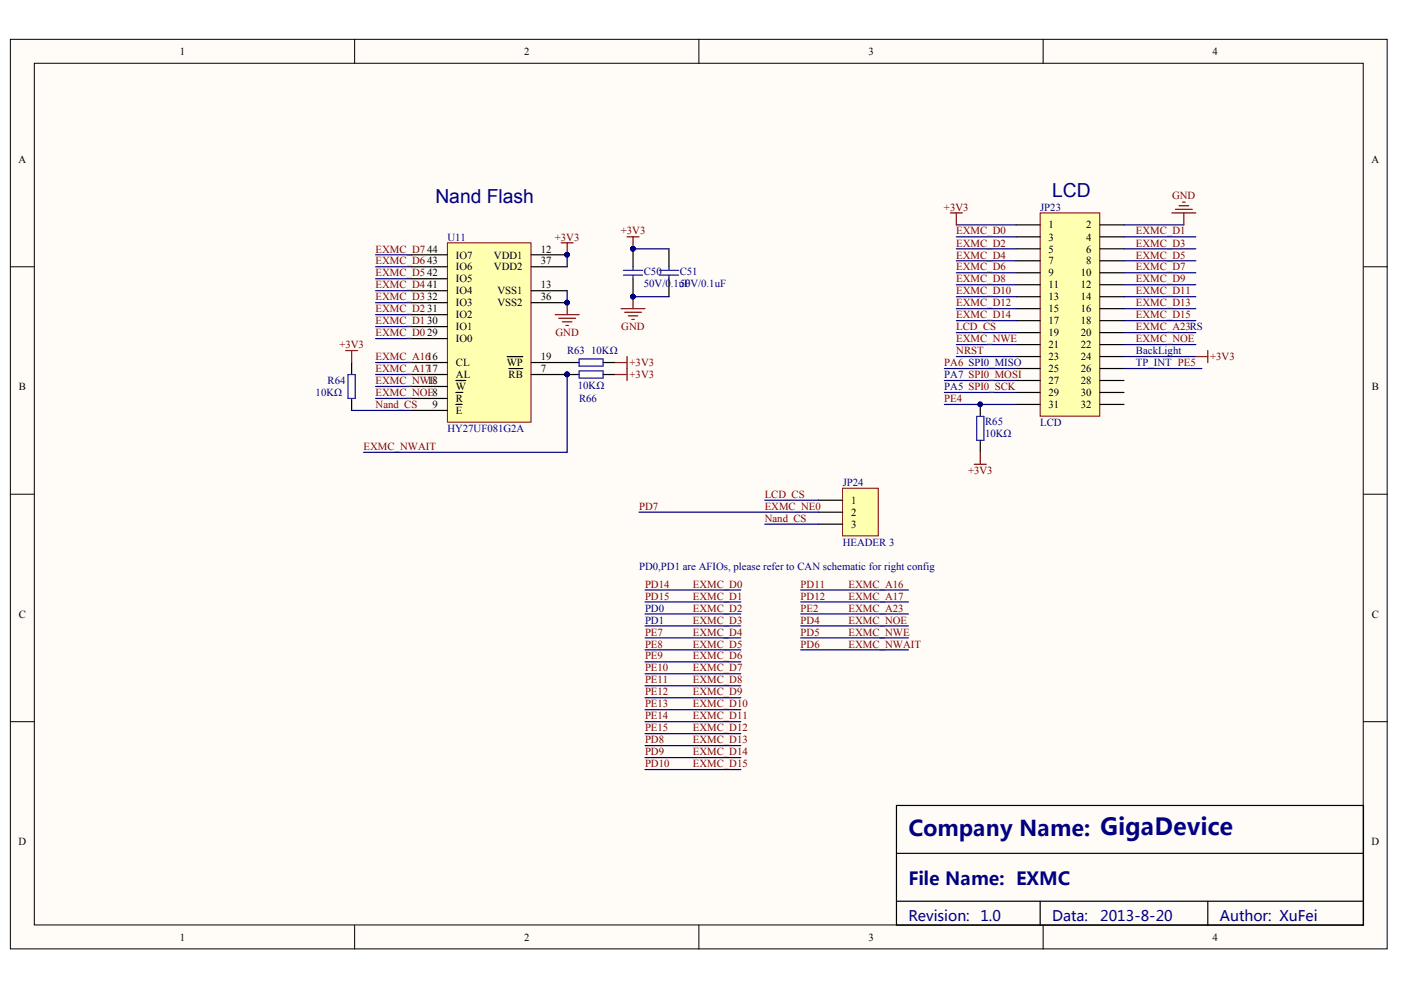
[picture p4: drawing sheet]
<svg xmlns="http://www.w3.org/2000/svg" width="297mm" height="210mm" viewBox="0 0 297 210" stroke-linecap="round" stroke-linejoin="round" font-family="sans-serif">
<defs><g id="words">
<text font-size="4.6" fill="#000080" x="192.6" y="177.2">Company Name: GigaDevice</text>
<g font-size="4.1" fill="#000080">
<text x="223.1" y="41.7">LCD</text>
<text x="92.3" y="43">Nand Flash</text>
</g>
<text font-size="3.8" fill="#000080" x="192.6" y="187.6">File Name: EXMC</text>
<g font-size="3.1" fill="#000080">
<text x="192.6" y="195.4">Revision:</text>
<text x="207.9" y="195.4">1.0</text>
<text x="223.1" y="195.4">Data:</text>
<text x="233.2" y="195.4">2013-8-20</text>
<text x="258.6" y="195.4">Author: XuFei</text>
</g>
<g font-size="2.3">
<text x="38.1" y="11.6">1</text>
<text x="111.1" y="11.6">2</text>
<text x="184.1" y="11.6">3</text>
<text x="257.1" y="11.6">4</text>
<text x="3.9" y="34.5">A</text>
<text x="290.8" y="34.5">A</text>
<text x="114.7" y="53.5">12</text>
<text x="222.3" y="48.4">1</text>
<text x="222.3" y="51">3</text>
<text x="222.3" y="53.5">5</text>
<text x="230.3" y="48.4">2</text>
<text x="230.3" y="51">4</text>
<text x="230.3" y="53.5">6</text>
<text x="96.7" y="54.8">IO7</text>
<text x="96.7" y="57.3">IO6</text>
<text x="96.7" y="59.9">IO5</text>
<text x="104.7" y="57.3">VDD2</text>
<text x="104.7" y="54.8">VDD1</text>
<text x="114.7" y="56.1">37</text>
<text x="222.3" y="56.1">7</text>
<text x="222.3" y="58.6">9</text>
<text x="229.1" y="58.6">10</text>
<text x="230.3" y="56.1">8</text>
<text x="96.7" y="62.4">IO4</text>
<text x="96.7" y="64.9">IO3</text>
<text x="105.5" y="64.9">VSS2</text>
<text x="105.5" y="62.4">VSS1</text>
<text x="114.7" y="63.7">36</text>
<text x="114.7" y="61.1">13</text>
<text x="222.3" y="61.1">11</text>
<text x="222.3" y="63.7">13</text>
<text x="229.1" y="61.1">12</text>
<text x="229.1" y="63.7">14</text>
<text x="96.7" y="67.5">IO2</text>
<text x="96.7" y="70">IO1</text>
<text x="222.3" y="66.2">15</text>
<text x="222.3" y="68.7">17</text>
<text x="222.3" y="71.3">19</text>
<text x="229.1" y="66.2">16</text>
<text x="229.1" y="68.7">18</text>
<text x="229.1" y="71.3">20</text>
<text x="96.7" y="77.7">CL</text>
<text x="96.7" y="72.5">IO0</text>
<text x="107.4" y="77.7">WP</text>
<text x="114.7" y="76.4">19</text>
<text x="222.3" y="73.8">21</text>
<text x="222.3" y="76.4">23</text>
<text x="229.1" y="73.8">22</text>
<text x="229.1" y="76.4">24</text>
<text x="4" y="82.7">B</text>
<text x="90.5" y="81.5">18</text>
<text x="96.7" y="80.2">AL</text>
<text x="96.7" y="82.7">W</text>
<text x="107.8" y="80.2">RB</text>
<text x="114.7" y="78.9">7</text>
<text x="222.3" y="78.9">25</text>
<text x="222.3" y="81.5">27</text>
<text x="222.3" y="84">29</text>
<text x="229.1" y="78.9">26</text>
<text x="229.1" y="81.5">28</text>
<text x="229.1" y="84">30</text>
<text x="290.9" y="82.7">B</text>
<text x="91.7" y="86.5">9</text>
<text x="96.7" y="85.3">R</text>
<text x="96.7" y="87.8">E</text>
<text x="222.3" y="86.5">31</text>
<text x="229.1" y="86.5">32</text>
<text x="180.4" y="106.8">1</text>
<text x="180.4" y="109.4">2</text>
<text x="180.4" y="111.9">3</text>
<text x="4" y="131">C</text>
<text x="290.9" y="131">C</text>
<text x="3.9" y="179.1">D</text>
<text x="290.8" y="179.1">D</text>
<text x="38.1" y="199.5">1</text>
<text x="111.1" y="199.5">2</text>
<text x="184.1" y="199.5">3</text>
<text x="257.1" y="199.5">4</text>
</g>
<g font-size="2.3" fill="#800000">
<text x="200.1" y="44.6">+3V3</text>
<text x="248.5" y="42.1">GND</text>
<text x="79.6" y="53.5">EXMC_D744</text>
<text x="117.6" y="51">+3V3</text>
<text x="131.6" y="49.7">+3V3</text>
<text x="202.7" y="49.7">EXMC_D0</text>
<text x="202.7" y="52.3">EXMC_D2</text>
<text x="240.8" y="49.7">EXMC_D1</text>
<text x="240.8" y="52.3">EXMC_D3</text>
<text x="79.6" y="56.1">EXMC_D643</text>
<text x="79.6" y="58.6">EXMC_D542</text>
<text x="202.7" y="54.8">EXMC_D4</text>
<text x="202.7" y="57.3">EXMC_D6</text>
<text x="202.7" y="59.9">EXMC_D8</text>
<text x="240.8" y="54.8">EXMC_D5</text>
<text x="240.8" y="57.3">EXMC_D7</text>
<text x="240.8" y="59.9">EXMC_D9</text>
<text x="79.6" y="61.1">EXMC_D441</text>
<text x="79.6" y="63.7">EXMC_D332</text>
<text x="202.7" y="62.4">EXMC_D10</text>
<text x="202.7" y="64.9">EXMC_D12</text>
<text x="240.8" y="62.4">EXMC_D11</text>
<text x="240.8" y="64.9">EXMC_D13</text>
<text x="79.6" y="66.2">EXMC_D231</text>
<text x="79.6" y="68.7">EXMC_D130</text>
<text x="79.6" y="71.3">EXMC_D029</text>
<text x="117.8" y="71.3">GND</text>
<text x="131.7" y="70">GND</text>
<text x="202.7" y="67.5">EXMC_D14</text>
<text x="202.7" y="70">LCD_CS</text>
<text x="240.8" y="67.5">EXMC_D15</text>
<text x="240.8" y="70">EXMC_A23RS</text>
<text x="71.9" y="73.8">+3V3</text>
<text x="79.6" y="76.4">EXMC_A1616</text>
<text x="133.5" y="77.7">+3V3</text>
<text x="200.2" y="77.7">PA6 SPI0_MISO</text>
<text x="202.7" y="72.5">EXMC_NWE</text>
<text x="202.7" y="75.1">NRST</text>
<text x="240.8" y="72.5">EXMC_NOE</text>
<text x="256.6" y="76.4">+3V3</text>
<text x="79.6" y="78.9">EXMC_A1717</text>
<text x="79.6" y="81.5">EXMC_NWE</text>
<text x="79.6" y="84">EXMC_NOE8</text>
<text x="133.5" y="80.2">+3V3</text>
<text x="79.6" y="86.5">Nand_CS</text>
<text x="200.2" y="85.3">PE4</text>
<text x="77.1" y="95.4">EXMC_NWAIT</text>
<text x="205.2" y="100.5">+3V3</text>
<text x="162.1" y="105.6">LCD_CS</text>
<text x="135.5" y="108.1">PD7</text>
<text x="162.1" y="108.1">EXMC_NE0</text>
<text x="162.1" y="110.6">Nand_CS</text>
<text x="136.8" y="124.6">PD14</text>
<text x="146.9" y="124.6">EXMC_D0</text>
<text x="169.7" y="124.6">PD11</text>
<text x="179.9" y="124.6">EXMC_A16</text>
<text x="136.8" y="127.1">PD15</text>
<text x="146.9" y="127.1">EXMC_D1</text>
<text x="146.9" y="129.7">EXMC_D2</text>
<text x="169.7" y="129.7">PE2</text>
<text x="169.7" y="127.1">PD12</text>
<text x="179.9" y="129.7">EXMC_A23</text>
<text x="179.9" y="127.1">EXMC_A17</text>
<text x="136.8" y="134.8">PE7</text>
<text x="136.8" y="137.3">PE8</text>
<text x="146.9" y="132.2">EXMC_D3</text>
<text x="146.9" y="134.8">EXMC_D4</text>
<text x="146.9" y="137.3">EXMC_D5</text>
<text x="169.7" y="132.2">PD4</text>
<text x="169.7" y="134.8">PD5</text>
<text x="169.7" y="137.3">PD6</text>
<text x="179.9" y="134.8">EXMC_NWE</text>
<text x="179.9" y="132.2">EXMC_NOE</text>
<text x="179.9" y="137.3">EXMC_NWAIT</text>
<text x="136.8" y="139.8">PE9</text>
<text x="136.8" y="142.4">PE10</text>
<text x="146.9" y="139.8">EXMC_D6</text>
<text x="146.9" y="142.4">EXMC_D7</text>
<text x="136.8" y="144.9">PE11</text>
<text x="136.8" y="147.4">PE12</text>
<text x="136.8" y="150">PE13</text>
<text x="146.9" y="144.9">EXMC_D8</text>
<text x="146.9" y="147.4">EXMC_D9</text>
<text x="146.9" y="150">EXMC_D10</text>
<text x="136.8" y="152.5">PE14</text>
<text x="136.8" y="155.1">PE15</text>
<text x="146.9" y="152.5">EXMC_D11</text>
<text x="146.9" y="155.1">EXMC_D12</text>
<text x="136.8" y="157.6">PD8</text>
<text x="136.8" y="160.1">PD9</text>
<text x="146.9" y="157.6">EXMC_D13</text>
<text x="146.9" y="160.1">EXMC_D14</text>
<text x="136.8" y="162.7">PD10</text>
<text x="146.9" y="162.7">EXMC_D15</text>
</g>
<g font-size="2.3" fill="#000080">
<text x="220.5" y="44.6">JP23</text>
<text x="94.8" y="51">U11</text>
<text x="136.5" y="58.4">C50</text>
<text x="144.1" y="58.4">C51</text>
<text x="136.5" y="60.9">50V/0.1uF</text>
<text x="144.1" y="60.9">50V/0.1uF</text>
<text x="120.2" y="75.1">R63</text>
<text x="125.3" y="75.1">10KΩ</text>
<text x="240.8" y="75.1">BackLight</text>
<text x="240.8" y="77.7">TP_INT PE5</text>
<text x="66.9" y="84">10KΩ</text>
<text x="69.5" y="81.5">R64</text>
<text x="122.5" y="82.5">10KΩ</text>
<text x="200.2" y="80.2">PA7 SPI0_MOSI</text>
<text x="200.2" y="82.7">PA5 SPI0_SCK</text>
<text x="122.8" y="85.3">R66</text>
<text x="94.8" y="91.6">HY27UF081G2A</text>
<text x="208.9" y="90.1">R65</text>
<text x="208.9" y="92.6">10KΩ</text>
<text x="220.5" y="90.3">LCD</text>
<text x="178.7" y="103">JP24</text>
<text x="178.7" y="115.7">HEADER 3</text>
<text x="135.5" y="120.8">PD0,PD1 are AFIOs, please refer to CAN schematic for right config</text>
<text x="136.8" y="129.7">PD0</text>
<text x="136.8" y="132.2">PD1</text>
</g>
</g></defs>
<g fill="#fffcf8" stroke="#000" stroke-width=".21">
<path d="M2.2 8.3h291.9v192.9h-291.9z"/>
<path d="M7.3 13.4h281.7v182.7h-281.7z"/>
</g>
<path d="M75.2 8.3v5.1M148.2 8.3v5.1M221.2 8.3v5.1M2.2 56.6h5.1M289.1 56.6h5.1M2.2 104.8h5.1M289.1 104.8h5.1M2.2 153h5.1M289.1 153h5.1M75.2 196.2v5M148.2 196.2v5M221.2 196.2v5" fill="none" stroke="#000" stroke-width=".21"/>
<path d="M190.1 170.8h99v25.4h-99zM190.1 180.9h99M190.1 191.1h99M220.5 191.1v5.1M256.1 191.1v5.1" fill="none" stroke="#000" stroke-width=".25"/>
<path d="M220.5 45.1h12.7v43.1h-12.7z" fill="#ffffb0" stroke="#800000" stroke-width=".21"/>
<g fill="none" stroke="#000" stroke-width=".25">
<path d="M215.5 47.7h5M215.5 50.2h5M215.5 52.8h5M215.5 55.3h5M215.5 57.8h5M233.2 47.7h5.1M233.2 50.2h5.1M233.2 52.8h5.1M233.2 55.3h5.1M233.2 57.8h5.1M215.5 60.4h5M215.5 62.9h5"/>
<path d="M215.5 65.4h5M215.5 68h5M215.5 70.5h5M215.5 73.1h5M215.5 75.6h5M215.5 78.1h5M233.2 60.4h5.1M233.2 62.9h5.1M233.2 65.4h5.1M233.2 68h5.1M233.2 70.5h5.1M233.2 73.1h5.1"/>
<path d="M233.2 75.6h5.1M233.2 78.1h5.1M207.8 85.8v2.5M207.8 93.4v2.5M215.5 80.7h5M215.5 83.2h5M215.5 85.8h5M233.2 80.7h5.1M233.2 83.2h5.1M233.2 85.8h5.1"/>
</g>
<g fill="none" stroke="#000080" stroke-width=".25">
<path d="M202.8 47.7h12.7M202.8 50.2h12.7M202.8 52.8h12.7M202.8 55.3h12.7M202.8 57.8h12.7M238.3 47.7h12.7M238.3 50.2h15.2M238.3 52.8h15.2M238.3 55.3h15.2M238.3 57.8h15.2M200.2 78.1h15.3M202.8 60.4h12.7"/>
<path d="M202.8 62.9h12.7M202.8 65.4h12.7M202.8 68h12.7M202.8 70.5h12.7M202.8 73.1h12.7M202.8 75.6h12.7M238.3 60.4h15.2M238.3 62.9h15.2M238.3 65.4h15.2M238.3 68h15.2M238.3 70.5h15.2M238.3 73.1h15.2"/>
<path d="M238.3 75.6h15.2M238.3 78.1h16.5M200.2 80.7h15.3M200.2 83.2h15.3M200.2 85.8h15.3M136.8 125.1h20.3M136.8 127.6h20.3M136.8 130.2h20.3M136.8 132.7h20.3M136.8 135.2h20.3M136.8 137.8h20.3M169.8 130.2h22.8"/>
<path d="M169.8 132.7h22.8M169.8 135.2h22.8M136.8 140.3h20.3M136.8 142.9h20.3M136.8 145.4h20.3M136.8 147.9h20.3M136.8 150.5h20.3M136.8 153h20.3M136.8 155.6h20.3M136.8 158.1h20.3M136.8 160.6h20.3M136.8 163.2h20.3"/>
</g>
<path d="M201.5 45.1h2.5M202.8 45.1v2.6M248.5 45.1h5M249.2 44.4h3.6M250 43.6h2M250.7 42.9h.6M251 45.1v2.6M253.5 75.6h2.6M256.1 74.3v2.6M206.6 98.4h2.5M207.8 95.9v2.5" fill="none" stroke="#800000" stroke-width=".25"/>
<circle cx="207.8" cy="85.7" r=".48" fill="#000080" stroke="#000080" stroke-width=".21"/>
<path d="M207.1 88.3h1.5v5.1h-1.5z" fill="none" stroke="#00f" stroke-width=".25"/>
<path d="M94.9 51.5h17.7v38h-17.7z" fill="#ffffb0" stroke="#800000" stroke-width=".21"/>
<g fill="none" stroke="#000" stroke-width=".25">
<path d="M87.2 56.6h7.7M87.2 54h7.7M87.2 59.1h7.7M112.6 56.6h7.7M112.6 54h7.7M134.2 52.8v3.8M134.2 59.1v3.8M141.8 52.8v3.8M141.8 59.1v3.8M74.6 76.9v2.5M87.2 76.9h7.7M87.2 79.4h7.7"/>
<path d="M87.2 64.2h7.7M87.2 61.6h7.7M87.2 66.7h7.7M87.2 69.3h7.7M87.2 71.8h7.7M107.5 75.6h3.4M107.9 78.1h3M112.6 76.9h10.2M112.6 79.4h10.2M112.6 64.2h7.7M112.6 61.6h7.7M127.9 76.9h2.5"/>
<path d="M127.9 79.4h2.5M74.6 84.5v2.5M87.2 81.9h7.7M87.2 84.5h7.7M87.2 87h7.7M96.6 80.7h2.1M96.6 83.2h1.5M96.6 85.8h1.4"/>
</g>
<g fill="#000080" stroke="#000080" stroke-width=".21">
<circle cx="120.2" cy="64.2" r=".48"/>
<circle cx="120.2" cy="54" r=".48"/>
<circle cx="120.2" cy="79.4" r=".48"/>
<circle cx="134.2" cy="62.9" r=".48"/>
<circle cx="134.2" cy="52.7" r=".48"/>
</g>
<g fill="none" stroke="#000080" stroke-width=".25">
<path d="M79.6 54h7.6M79.6 56.6h7.6M79.6 59.1h7.6M120.3 54v2.6M134.2 52.8h7.6M79.6 61.6h7.6M79.6 64.2h7.6M79.6 66.7h7.6M79.6 69.3h7.6M79.6 71.8h7.6M79.6 76.9h7.6M79.6 79.4h7.6"/>
<path d="M120.3 61.6v2.6M134.2 62.9h7.6M74.6 87h12.6M79.6 81.9h7.6M79.6 84.5h7.6M169.8 125.1h22.8M169.8 127.6h22.8M169.8 137.8h22.8"/>
</g>
<path d="M132.2 57.3h4M132.2 58.3h4M134.2 56.6v.7M134.2 58.3v.8M139.8 57.3h4.1M139.8 58.3h4.1M141.8 56.6v.7M141.8 58.3v.8M73.8 79.4h1.5v5.1h-1.5zM122.8 76.1h5.1v1.5h-5.1zM122.8 78.6h5.1v1.6h-5.1z" fill="none" stroke="#00f" stroke-width=".25"/>
<g fill="none" stroke="#800000" stroke-width=".25">
<path d="M119 51.5h2.5M120.3 51.5v2.5M132.9 50.2h2.6M134.2 50.2v2.6M73.3 74.3h2.5M74.6 74.3v2.6M117.7 66.7h5.1M118.5 67.5h3.5M119.2 68.2h2.1M120 69h.5M120.3 64.2v2.5M130.4 76.9h2.5"/>
<path d="M130.4 79.4h2.5M131.7 65.4h5.1M132.4 66.2h3.6M132.9 75.6v5.1M133.2 67h2M134 67.7h.5M134.2 62.9v2.5"/>
</g>
<path d="M178.6 103.5h7.6v10.1h-7.6z" fill="#ffffb0" stroke="#800000" stroke-width=".21"/>
<path d="M173.6 106.1h5M173.6 108.6h5M173.6 111.1h5" fill="none" stroke="#000" stroke-width=".25"/>
<path d="M120.3 79.4v16.5h-43.2M135.5 108.6h38.1M162.1 106.1h11.5M162.1 111.1h11.5" fill="none" stroke="#000080" stroke-width=".25"/>
<circle cx="120.2" cy="79.4" r=".48" fill="#000080" stroke="#000080" stroke-width=".21"/>
<use href="#words"/>
</svg>
